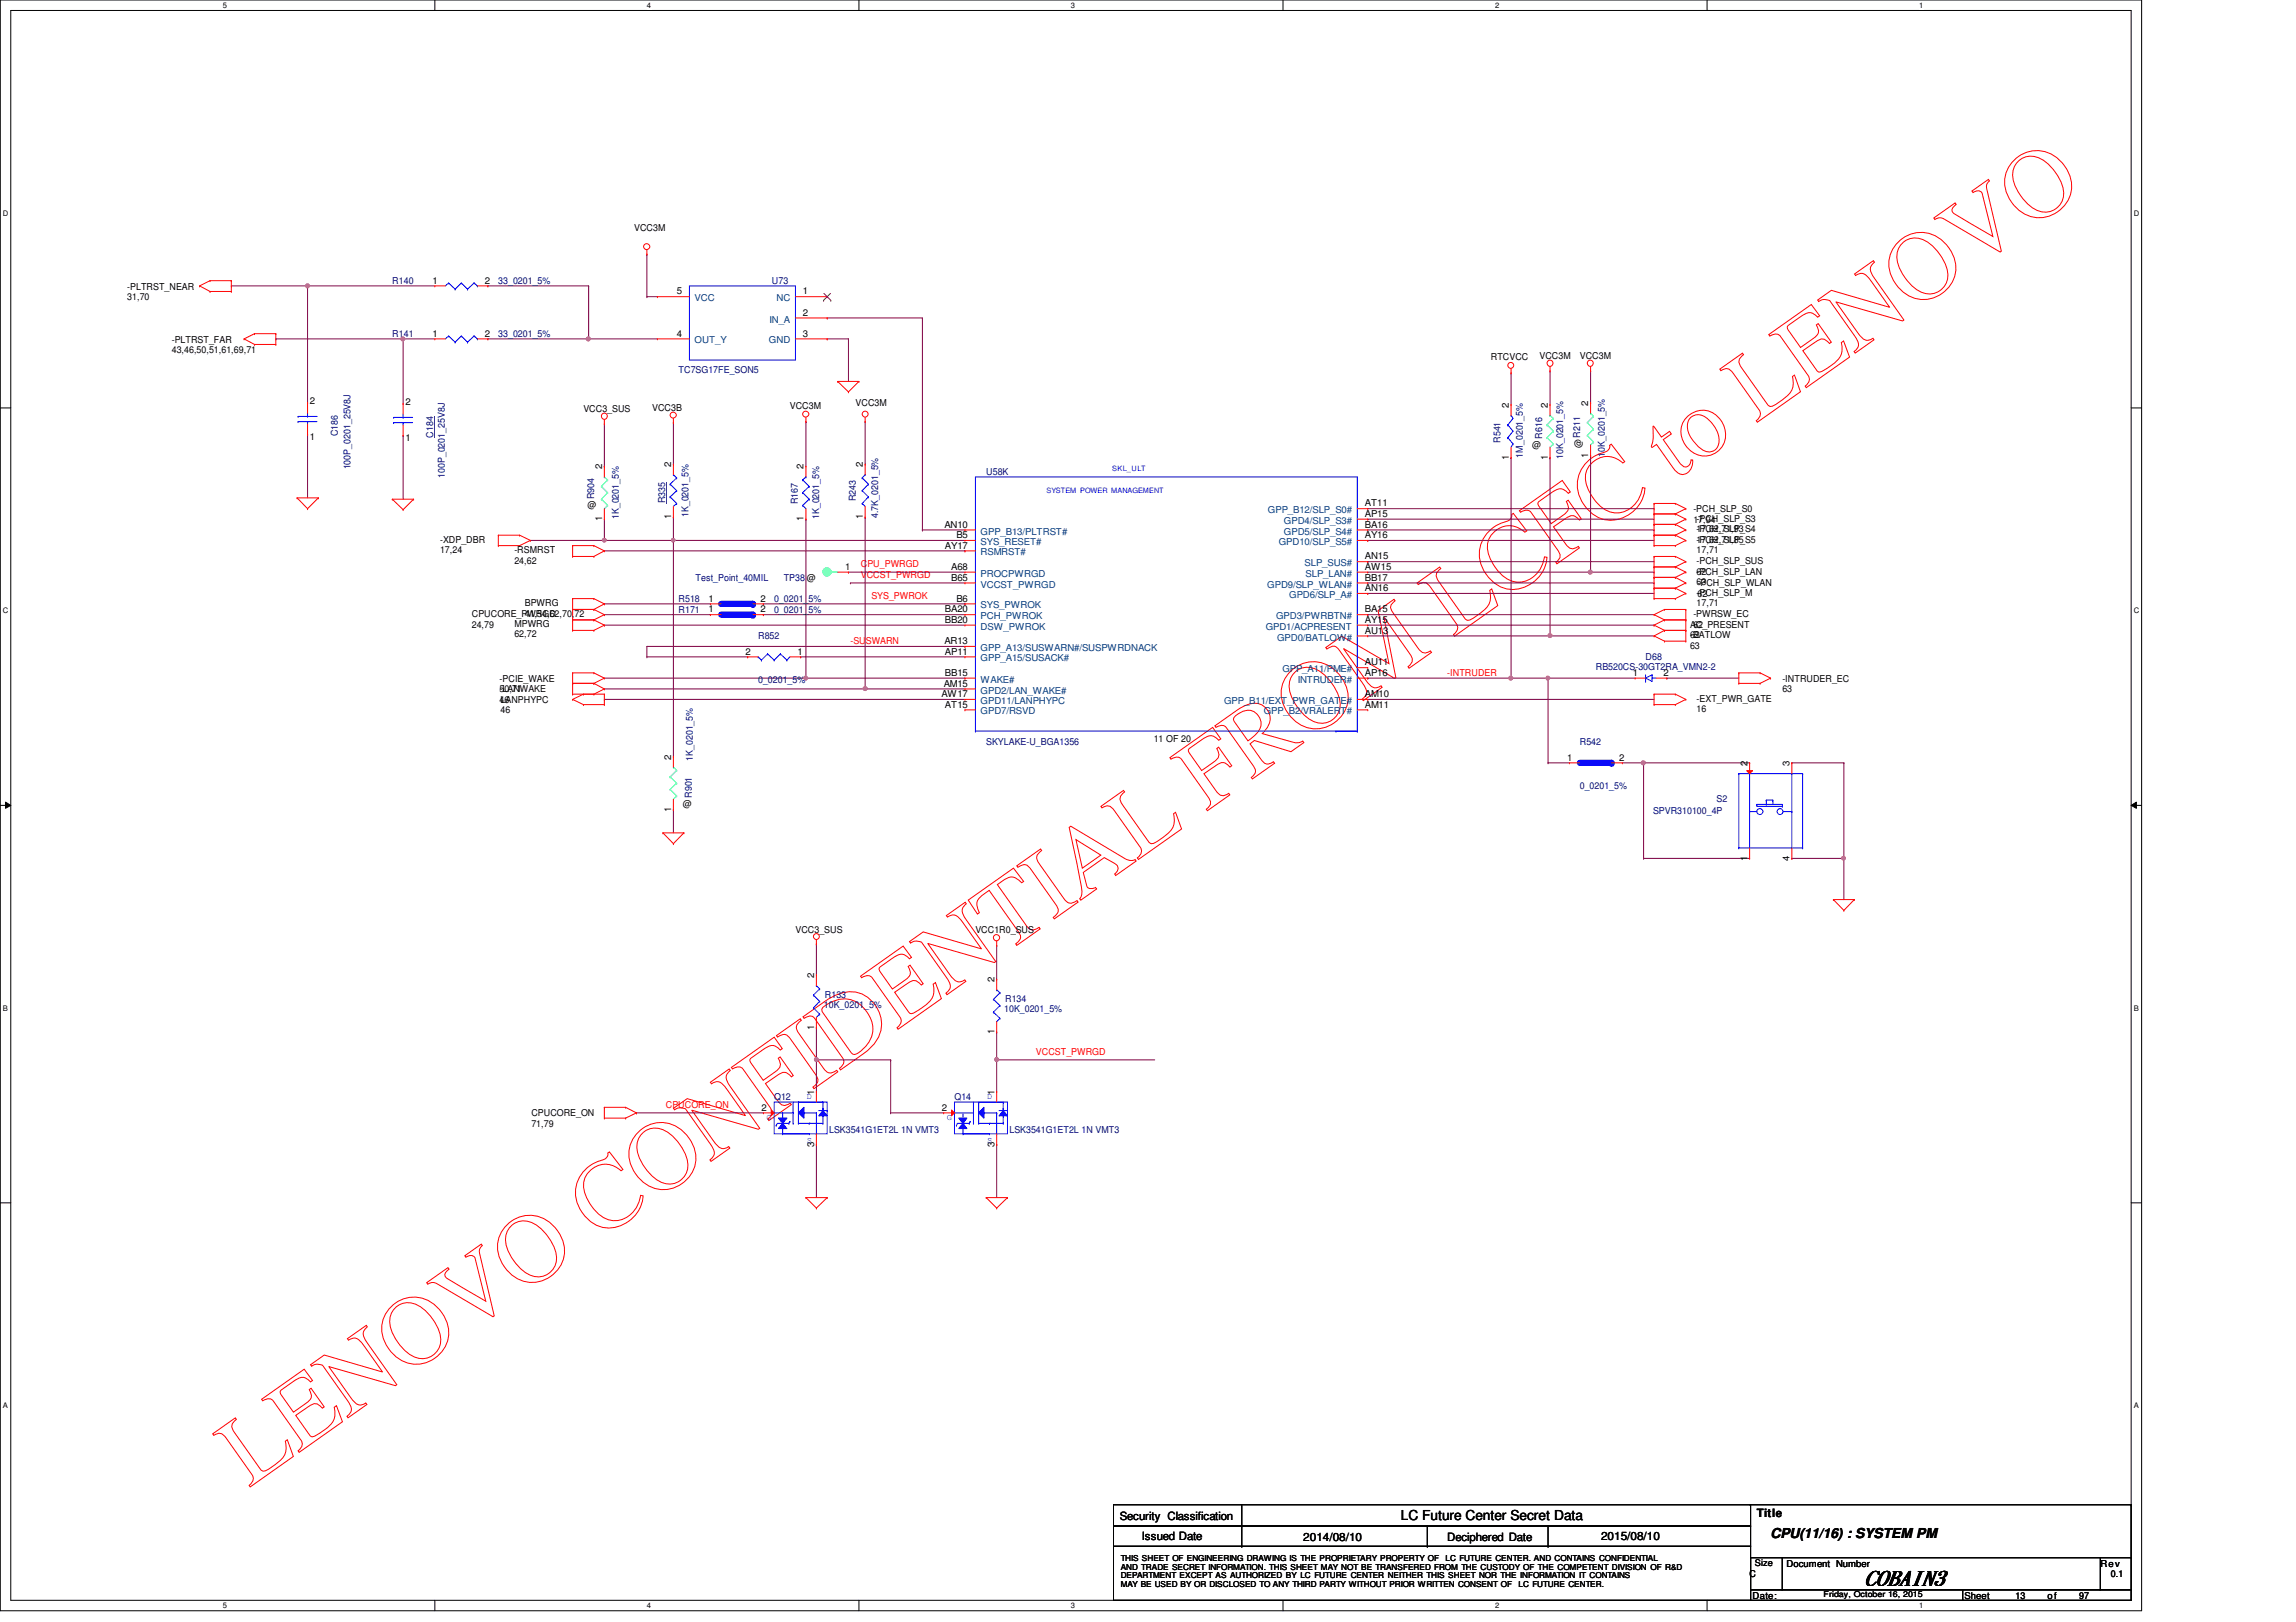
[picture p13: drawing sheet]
<svg xmlns="http://www.w3.org/2000/svg" width="297mm" height="210mm" viewBox="0 0 297 210" stroke-linecap="round" stroke-linejoin="round" font-family="sans-serif">
<defs><g id="words">
<text font-size="12.7" fill="#f00" x="32.2" y="192.5" transform="rotate(-35 32.2 192.5)">LENOVO CONFIDENTIAL FROM LCFC to LENOVO</text>
<text font-size="2.8" x="241.3" y="205.1">COBAIN3</text>
<g font-size="1.8">
<text x="181.2" y="196.8">LC Future Center Secret Data</text>
<text x="229.1" y="199.1">CPU(11/16) : SYSTEM PM</text>
</g>
<g font-size="1.5">
<text x="144.9" y="196.6">Security Classification</text>
<text x="227.3" y="196.3">Title</text>
<text x="147.7" y="199.3">Issued Date</text>
<text x="168.6" y="199.4">2014/08/10</text>
<text x="187.2" y="199.4">Deciphered Date</text>
<text x="207.1" y="199.3">2015/08/10</text>
</g>
<g font-size="1.2">
<text x="82" y="29.9">VCC3M</text>
<text x="16.5" y="37.5">-PLTRST_NEAR</text>
<text x="16.5" y="38.9">31,70</text>
<text x="56" y="36.7">1</text>
<text x="62.7" y="36.7">2</text>
<text x="87.5" y="38.1">5</text>
<text x="103.9" y="38.1">1</text>
<text x="103.9" y="40.9">2</text>
<text x="22.2" y="44.3">-PLTRST_FAR</text>
<text x="22.2" y="45.7">43,46,50,51,61,69,71</text>
<text x="56" y="43.6">1</text>
<text x="62.7" y="43.6">2</text>
<text x="87.5" y="43.6">4</text>
<text x="103.9" y="43.6">3</text>
<text x="192.9" y="46.7">RTCVCC</text>
<text x="199.2" y="46.4">VCC3M</text>
<text x="204.4" y="46.4">VCC3M</text>
<text x="40.1" y="52.2">2</text>
<text x="52.4" y="52.4">2</text>
<text x="75.5" y="53.3">VCC3_SUS</text>
<text x="84.4" y="53.1">VCC3B</text>
<text x="102.2" y="53">VCC3M</text>
<text x="110.7" y="52.6">VCC3M</text>
<text x="195.2" y="52.8" transform="rotate(-90 195.2 52.8)">2</text>
<text x="200.2" y="52.8" transform="rotate(-90 200.2 52.8)">2</text>
<text x="205.5" y="52.5" transform="rotate(-90 205.5 52.5)">2</text>
<text x="40.1" y="57">1</text>
<text x="52.4" y="57.1">1</text>
<text x="195.2" y="59.5" transform="rotate(-90 195.2 59.5)">1</text>
<text x="198.2" y="58">@</text>
<text x="200.2" y="59.5" transform="rotate(-90 200.2 59.5)">1</text>
<text x="204.6" y="58" transform="rotate(-90 204.6 58)">@R211</text>
<text x="205.5" y="59.2" transform="rotate(-90 205.5 59.2)">1</text>
<text x="76" y="65.7">@</text>
<text x="77.9" y="60.7" transform="rotate(-90 77.9 60.7)">2</text>
<text x="86.8" y="60.5" transform="rotate(-90 86.8 60.5)">2</text>
<text x="104" y="60.7" transform="rotate(-90 104 60.7)">2</text>
<text x="111.6" y="60.5" transform="rotate(-90 111.6 60.5)">2</text>
<text x="176.6" y="65.5">AT11</text>
<text x="56.9" y="70.3">-XDP_DBR</text>
<text x="56.9" y="71.6">17,24</text>
<text x="66.5" y="71.6">-RSMRST</text>
<text x="77.9" y="67.5" transform="rotate(-90 77.9 67.5)">1</text>
<text x="86.8" y="67.2" transform="rotate(-90 86.8 67.2)">1</text>
<text x="104" y="67.5" transform="rotate(-90 104 67.5)">1</text>
<text x="111.6" y="67.2" transform="rotate(-90 111.6 67.2)">1</text>
<text x="122.2" y="68.3">AN10</text>
<text x="122.3" y="71">AY17</text>
<text x="123.7" y="69.6">B5</text>
<text x="176.6" y="66.9">AP15</text>
<text x="176.6" y="68.3">BA16</text>
<text x="176.6" y="69.6">AY16</text>
<text x="219.1" y="66.3">-PCH_SLP_S0</text>
<text x="219.1" y="67.6">17,94</text>
<text x="219.5" y="68.9">-PCH_SLP_S4</text>
<text x="219.5" y="70.3">17,62,71,85</text>
<text x="219.5" y="67.5">-PCH_SLP_S3</text>
<text x="219.5" y="68.9">17,62,71,93</text>
<text x="219.5" y="70.3">-PCH_SLP_S5</text>
<text x="219.5" y="71.6">17,71</text>
<text x="66.5" y="73">24,62</text>
<text x="91.6" y="77.9">1</text>
<text x="98.4" y="77.9">2</text>
<text x="104.4" y="75.2">@</text>
<text x="109.3" y="73.7">1</text>
<text x="123.1" y="73.7">A68</text>
<text x="123.1" y="75.1">B65</text>
<text x="123.7" y="77.9">B6</text>
<text x="176.6" y="72.4">AN15</text>
<text x="176.6" y="73.7">AW15</text>
<text x="176.6" y="75.1">BB17</text>
<text x="176.6" y="76.5">AN16</text>
<text x="219.5" y="74.4">-PCH_SLP_LAN</text>
<text x="219.5" y="75.7">63</text>
<text x="219.5" y="73">-PCH_SLP_SUS</text>
<text x="219.5" y="74.4">62</text>
<text x="219.5" y="77.1">-PCH_SLP_M</text>
<text x="219.6" y="75.9">-PCH_SLP_WLAN</text>
<text x="219.6" y="77.3">62</text>
<text x="61" y="79.8">CPUCORE_PWRGD</text>
<text x="61" y="81.2">24,79</text>
<text x="66.5" y="81.1">MPWRG</text>
<text x="66.5" y="82.5">62,72</text>
<text x="67.9" y="78.5">BPWRG</text>
<text x="67.9" y="79.8">41,54,62,70,72</text>
<text x="91.6" y="79.2">1</text>
<text x="98.4" y="79.2">2</text>
<text x="122.2" y="83.4">AR13</text>
<text x="122.3" y="79.2">BA20</text>
<text x="122.3" y="80.6">BB20</text>
<text x="176.6" y="79.2">BA15</text>
<text x="176.6" y="80.6">AY15</text>
<text x="176.6" y="82">AU13</text>
<text x="218.6" y="82.6">-BATLOW</text>
<text x="218.6" y="84">63</text>
<text x="218.6" y="81.2">AC_PRESENT</text>
<text x="218.6" y="82.6">62</text>
<text x="219.1" y="79.8">-PWRSW_EC</text>
<text x="219.1" y="81.2">62</text>
<text x="219.5" y="78.5">17,71</text>
<text x="64.6" y="88.2">-PCIE_WAKE</text>
<text x="64.6" y="89.6">50,71</text>
<text x="64.6" y="89.6">-LANWAKE</text>
<text x="96.4" y="84.7">2</text>
<text x="103.2" y="84.7">1</text>
<text x="122.1" y="88.9">AM15</text>
<text x="122.3" y="84.7">AP11</text>
<text x="122.3" y="87.5">BB15</text>
<text x="176.6" y="86.1">AU11</text>
<text x="176.6" y="87.5">AP16</text>
<text x="211.2" y="87.5">1</text>
<text x="215.2" y="87.5">2</text>
<text x="230.6" y="88.2">-INTRUDER_EC</text>
<text x="230.6" y="89.6">63</text>
<text x="64.6" y="91">46</text>
<text x="64.8" y="91">LANPHYPC</text>
<text x="64.8" y="92.3">46</text>
<text x="121.8" y="90.2">AW17</text>
<text x="122.3" y="91.6">AT15</text>
<text x="176.6" y="90.2">AM10</text>
<text x="176.6" y="91.6">AM11</text>
<text x="219.5" y="90.8">-EXT_PWR_GATE</text>
<text x="219.5" y="92.2">16</text>
<text x="86.8" y="98.3" transform="rotate(-90 86.8 98.3)">2</text>
<text x="149.3" y="96.1">11 OF 20</text>
<text x="202.7" y="98.4">1</text>
<text x="209.5" y="98.4">2</text>
<text x="226.1" y="99.1" transform="rotate(-90 226.1 99.1)">2</text>
<text x="231.5" y="99.1" transform="rotate(-90 231.5 99.1)">3</text>
<text x="86.8" y="105.1" transform="rotate(-90 86.8 105.1)">1</text>
<text x="88.3" y="104.4">@</text>
<text x="226.1" y="111.4" transform="rotate(-90 226.1 111.4)">1</text>
<text x="231.5" y="111.4" transform="rotate(-90 231.5 111.4)">4</text>
<text x="102.9" y="120.7">VCC3_SUS</text>
<text x="126.2" y="120.7">VCC1R0_SUS</text>
<text x="105.3" y="126.6" transform="rotate(-90 105.3 126.6)">2</text>
<text x="128.6" y="127.1" transform="rotate(-90 128.6 127.1)">2</text>
<text x="105.3" y="133.3" transform="rotate(-90 105.3 133.3)">1</text>
<text x="128.6" y="133.9" transform="rotate(-90 128.6 133.9)">1</text>
<text x="98.5" y="143.7">2</text>
<text x="105.3" y="141.6" transform="rotate(-90 105.3 141.6)">1</text>
<text x="121.8" y="143.7">2</text>
<text x="128.6" y="141.6" transform="rotate(-90 128.6 141.6)">1</text>
<text x="68.7" y="144.4">CPUCORE_ON</text>
<text x="68.7" y="145.8">71,79</text>
<text x="105.3" y="148.4" transform="rotate(-90 105.3 148.4)">3</text>
<text x="128.6" y="148.4" transform="rotate(-90 128.6 148.4)">3</text>
<text x="227" y="202.7">Size</text>
<text x="231.1" y="202.7">Document Number</text>
<text x="271.7" y="202.7">Rev</text>
<text x="226.4" y="204.1">C</text>
<text x="226.7" y="206.9">Date:</text>
<text x="254.2" y="206.9">Sheet</text>
<text x="260.8" y="206.9">13</text>
<text x="264.9" y="206.9">of</text>
<text x="269" y="206.9">97</text>
<text x="273.1" y="204.1">0.1</text>
</g>
<g font-size="1.2" fill="#000080">
<text x="50.8" y="36.8">R140</text>
<text x="64.5" y="36.8">33_0201_5%</text>
<text x="99.9" y="36.8">U73</text>
<text x="50.8" y="43.6">R141</text>
<text x="64.5" y="43.6">33_0201_5%</text>
<text x="87.8" y="48.3">TC7SG17FE_SON5</text>
<text x="43.7" y="56.5" transform="rotate(-90 43.7 56.5)">C186</text>
<text x="56" y="56.6" transform="rotate(-90 56 56.6)">C184</text>
<text x="194.1" y="57.3" transform="rotate(-90 194.1 57.3)">R541</text>
<text x="197" y="59.2" transform="rotate(-90 197 59.2)">1M_0201_5%</text>
<text x="199.5" y="56.8" transform="rotate(-90 199.5 56.8)">R616</text>
<text x="202.2" y="59.4" transform="rotate(-90 202.2 59.4)">10K_0201_5%</text>
<text x="207.6" y="59.1" transform="rotate(-90 207.6 59.1)">10K_0201_5%</text>
<text x="45.3" y="60.7" transform="rotate(-90 45.3 60.7)">100P_0201_25V8J</text>
<text x="57.5" y="61.8" transform="rotate(-90 57.5 61.8)">100P_0201_25V8J</text>
<text x="76.9" y="64.6" transform="rotate(-90 76.9 64.6)">R904</text>
<text x="86.1" y="65.2" transform="rotate(-90 86.1 65.2)">R335</text>
<text x="103.2" y="65.3" transform="rotate(-90 103.2 65.3)">R167</text>
<text x="110.7" y="64.9" transform="rotate(-90 110.7 64.9)">R243</text>
<text x="127.6" y="61.5">U58K</text>
<text x="80" y="67.2" transform="rotate(-90 80 67.2)">1K_0201_5%</text>
<text x="89.1" y="66.9" transform="rotate(-90 89.1 66.9)">1K_0201_5%</text>
<text x="106" y="67.2" transform="rotate(-90 106 67.2)">1K_0201_5%</text>
<text x="113.6" y="67.1" transform="rotate(-90 113.6 67.1)">4.7K_0201_5%</text>
<text x="87.8" y="77.9">R518</text>
<text x="90" y="75.2">Test_Point_40MIL</text>
<text x="100.2" y="77.9">0_0201_5%</text>
<text x="101.4" y="75.2">TP38</text>
<text x="87.8" y="79.3">R171</text>
<text x="98.1" y="82.7">R852</text>
<text x="100.2" y="79.3">0_0201_5%</text>
<text x="98.1" y="88.3">0_0201_5%</text>
<text x="206.5" y="86.7">RB520CS-30GT2RA_VMN2-2</text>
<text x="212.9" y="85.5">D68</text>
<text x="89.6" y="98.5" transform="rotate(-90 89.6 98.5)">1K_0201_5%</text>
<text x="127.6" y="96.4">SKYLAKE-U_BGA1356</text>
<text x="204.4" y="96.4">R542</text>
<text x="89.5" y="103.3" transform="rotate(-90 89.5 103.3)">R901</text>
<text x="204.4" y="102.1">0_0201_5%</text>
<text x="213.9" y="105.4">SPVR310100_4P</text>
<text x="222.1" y="103.8">S2</text>
<text x="106.6" y="130.5">10K_0201_5%</text>
<text x="106.7" y="129.1">R133</text>
<text x="129.9" y="131">10K_0201_5%</text>
<text x="130" y="129.6">R134</text>
<text x="100.2" y="142.4">Q12</text>
<text x="123.5" y="142.4">Q14</text>
<text x="107.3" y="146.6">LSK3541G1ET2L 1N VMT3</text>
<text x="130.6" y="146.6">LSK3541G1ET2L 1N VMT3</text>
</g>
<g font-size="1.2" fill="#004080">
<text x="89.9" y="39">VCC</text>
<text x="99.6" y="41.7">IN_A</text>
<text x="100.5" y="39">NC</text>
<text x="89.9" y="44.5">OUT_Y</text>
<text x="99.5" y="44.5">GND</text>
<text x="126.9" y="69.2">GPP_B13/PLTRST#</text>
<text x="126.9" y="70.5">SYS_RESET#</text>
<text x="126.9" y="71.9">RSMRST#</text>
<text x="164" y="66.4">GPP_B12/SLP_S0#</text>
<text x="165.4" y="70.5">GPD10/SLP_S5#</text>
<text x="166.1" y="67.8">GPD4/SLP_S3#</text>
<text x="166.1" y="69.2">GPD5/SLP_S4#</text>
<text x="126.9" y="74.6">PROCPWRGD</text>
<text x="126.9" y="76">VCCST_PWRGD</text>
<text x="164" y="76">GPD9/SLP_WLAN#</text>
<text x="166.8" y="77.4">GPD6/SLP_A#</text>
<text x="168.8" y="73.3">SLP_SUS#</text>
<text x="168.9" y="74.6">SLP_LAN#</text>
<text x="126.9" y="78.7">SYS_PWROK</text>
<text x="126.9" y="80.1">PCH_PWROK</text>
<text x="126.9" y="81.5">DSW_PWROK</text>
<text x="163.7" y="81.5">GPD1/ACPRESENT</text>
<text x="165.1" y="80.1">GPD3/PWRBTN#</text>
<text x="165.2" y="82.9">GPD0/BATLOW#</text>
<text x="126.9" y="84.2">GPP_A13/SUSWARN#/SUSPWRDNACK</text>
<text x="126.9" y="85.6">GPP_A15/SUSACK#</text>
<text x="126.9" y="88.3">WAKE#</text>
<text x="126.9" y="89.7">GPD2/LAN_WAKE#</text>
<text x="165.9" y="87">GPP_A11/PME#</text>
<text x="167.9" y="88.3">INTRUDER#</text>
<text x="126.9" y="91.1">GPD11/LANPHYPC</text>
<text x="126.9" y="92.5">GPD7/RSVD</text>
<text x="158.4" y="91.1">GPP_B11/EXT_PWR_GATE#</text>
<text x="163.5" y="92.5">GPP_B2/VRALERT#</text>
</g>
<g font-size="1.2" fill="#f00">
<text x="111.4" y="74.8">VCCST_PWRGD</text>
<text x="111.4" y="73.4">CPU_PWRGD</text>
<text x="112.7" y="77.5">SYS_PWROK</text>
<text x="110" y="83.4">-SUSWARN</text>
<text x="187.2" y="87.5">-INTRUDER</text>
<text x="134" y="136.5">VCCST_PWRGD</text>
<text x="86.1" y="143.3">CPUCORE_ON</text>
</g>
<g font-size="1.1" fill="#00f">
<text x="104.4" y="142.2">D</text>
<text x="127.7" y="142.2">D</text>
<text x="99.2" y="145">G</text>
<text x="104.4" y="147.9">S</text>
<text x="122.5" y="145">G</text>
<text x="127.7" y="147.9">S</text>
</g>
<g font-size="1.1">
<text x="145" y="202">THIS SHEET OF ENGINEERING DRAWING IS THE PROPRIETARY PROPERTY OF</text>
<text x="145" y="203.1">AND TRADE SECRET INFORMATION. THIS SHEET MAY NOT BE TRANSFERED FROM THE CUSTODY OF THE COMPETENT DIVISION OF R&amp;D</text>
<text x="187" y="202">LC FUTURE CENTER. AND CONTAINS CONFIDENTIAL</text>
<text x="145" y="204.2">DEPARTMENT EXCEPT AS AUTHORIZED BY LC FUTURE CENTER NEITHER THIS SHEET NOR THE INFORMATION IT CONTAINS</text>
<text x="145" y="205.3">MAY BE USED BY OR DISCLOSED TO ANY THIRD PARTY WITHOUT PRIOR WRITTEN CONSENT OF</text>
<text x="196.5" y="205.3">LC FUTURE CENTER.</text>
<text x="235.9" y="206.7">Friday, October 16, 2015</text>
</g>
<g font-size="1">
<text x="28.8" y="1">5</text>
<text x="83.7" y="1">4</text>
<text x="138.6" y="1">3</text>
<text x="193.4" y="1">2</text>
<text x="248.3" y="1">1</text>
<text x=".4" y="27.9">D</text>
<text x="276.1" y="27.9">D</text>
<text x=".4" y="79.4">C</text>
<text x="276.1" y="79.4">C</text>
<text x=".4" y="130.8">B</text>
<text x="276.1" y="130.8">B</text>
<text x=".4" y="182.2">A</text>
<text x="276.1" y="182.2">A</text>
<text x="28.8" y="208.1">5</text>
<text x="83.7" y="208.1">4</text>
<text x="138.6" y="208.1">3</text>
<text x="193.4" y="208.1">2</text>
<text x="248.3" y="208.1">1</text>
</g>
<g font-size=".9" fill="#00f">
<text x="135.4" y="63.8">SYSTEM POWER MANAGEMENT</text>
<text x="143.9" y="60.9">SKL_ULT</text>
</g>
</g></defs>
<path d="M0 0h277.1v208.4h-277.1zM1.4 1.4h274.3v205.7h-274.3z" fill="none" stroke="#000" stroke-width=".13"/>
<g fill="#fff">
<path d="M28.8 .1h.6v1.1h-.6z"/>
<path d="M28.8 207.2h.6v1.1h-.6z"/>
</g>
<path d="M56.3 0v1.4M56.3 207.1v1.3" fill="none" stroke="#000" stroke-width=".13"/>
<g fill="#fff">
<path d="M83.7 .1h.5v1.1h-.5z"/>
<path d="M83.7 207.2h.5v1.1h-.5z"/>
</g>
<path d="M111.1 0v1.4M111.1 207.1v1.3" fill="none" stroke="#000" stroke-width=".13"/>
<g fill="#fff">
<path d="M138.6 .1h.5v1.1h-.5z"/>
<path d="M138.6 207.2h.5v1.1h-.5z"/>
</g>
<path d="M166 0v1.4M166 207.1v1.3" fill="none" stroke="#000" stroke-width=".13"/>
<g fill="#fff">
<path d="M193.4 .1h.6v1.1h-.6z"/>
<path d="M193.4 207.2h.6v1.1h-.6z"/>
</g>
<path d="M220.8 0v1.4M220.8 207.1v1.3" fill="none" stroke="#000" stroke-width=".13"/>
<g fill="#fff">
<path d="M248.3 .1h.5v1.1h-.5z"/>
<path d="M248.3 207.2h.5v1.1h-.5z"/>
<path d="M.4 27.1h.7v1.1h-.7z"/>
<path d="M276.1 27.1h.7v1.1h-.7z"/>
<path d="M.4 78.5h.7v1.1h-.7z"/>
<path d="M276.1 78.5h.7v1.1h-.7z"/>
</g>
<path d="M0 52.8h1.4M275.7 52.8h1.4" fill="none" stroke="#000" stroke-width=".13"/>
<g fill="#fff">
<path d="M.4 129.9h.6v1.1h-.6z"/>
<path d="M276.1 129.9h.6v1.1h-.6z"/>
</g>
<path d="M0 104.2h1.4M.7 103.8l.7 .4-.7 .4zM275.7 104.2l.7-.4v.8zM275.7 104.2h1.4" fill="none" stroke="#000" stroke-width=".13"/>
<path d="M.7 103.8l.7 .4-.7 .4zM275.7 104.2l.7-.4v.8z" fill="#000"/>
<g fill="#fff">
<path d="M.4 181.4h.6v1.1h-.6z"/>
<path d="M276.1 181.4h.6v1.1h-.6z"/>
</g>
<path d="M0 155.7h1.4M275.7 155.7h1.4" fill="none" stroke="#000" stroke-width=".13"/>
<path d="M110 75.4h.1M110 75.4h14.8M105.6 122.2h.1M105.6 133h.1M105.6 122.2v4M105.6 133v4.2" fill="none" stroke="#800040" stroke-width=".13"/>
<circle cx="105.6" cy="137.1" r=".26" fill="#f0f"/>
<circle cx="105.6" cy="137.1" r=".26" fill="none" stroke="#f0f" stroke-width=".13"/>
<path d="M68.6 69.9h9.6M78.2 69.9h.1M128.9 137.2h.1M128.9 133.6h.1M128.9 122.3h.1M128.9 122.3v4.4M128.9 133.6v7.7M105.6 148.1h.1M105.6 148.1v6.9M128.9 148.1h.1M128.9 148.1v6.9" fill="none" stroke="#800040" stroke-width=".13"/>
<circle cx="78.2" cy="69.9" r=".25" fill="#f0f"/>
<circle cx="78.2" cy="69.9" r=".25" fill="none" stroke="#f0f" stroke-width=".13"/>
<path d="M78.2 71.3h46.6M109.8 74h.1M109.8 74h15M119.3 68.6h.1M119.3 68.6h5.5M124.8 71.3h.1M78.2 87.8h26.1M78.2 89.2h33.7M83.7 83.7h41.1M104.3 87.8h.1M111.9 89.2h.1M124.8 83.7h.1" fill="none" stroke="#800040" stroke-width=".13"/>
<circle cx="111.9" cy="89.1" r=".26" fill="#f0f"/>
<circle cx="111.9" cy="89.1" r=".26" fill="none" stroke="#f0f" stroke-width=".13"/>
<g fill="none" stroke="#800040" stroke-width=".13">
<path d="M205.8 59h.1M205.8 48h.1M205.8 48v4.1M205.8 59v15M176.9 79.5h.1M176.9 76.8h.1M176.9 79.5h37.1M176.9 76.8h37.1M176.9 75.4h37.1M176.9 74h37.1M205.8 74h.1M214 75.4h.1"/>
<path d="M214 74h.1M176.9 82.3h23.6M176.9 80.9h37.1M200.5 82.3h.1M214 80.9h.1"/>
</g>
<circle cx="205.7" cy="74" r=".26" fill="#f0f"/>
<circle cx="205.7" cy="74" r=".26" fill="none" stroke="#f0f" stroke-width=".13"/>
<g fill="none" stroke="#800040" stroke-width=".13">
<path d="M29.9 37h.1M29.9 37h9.9M39.8 37h.1M39.8 37v15.1M39.8 56.2h.1M39.8 56.2v8.2M52.2 56.3h.1M52.2 56.3v8.3M176.9 69.9h.1M176.9 67.2h.1M176.9 72.7h.1M176.9 69.9h37.1"/>
<path d="M176.9 68.6h37.1M176.9 67.2h37.1M176.9 72.7h37.1M176.9 65.8h37.1M214 68.6h.1M214 65.8h.1M78.2 90.5h.1M78.2 90.5h46.6M176.9 90.5h.1M176.9 90.5h37.1M105.6 137.2h.1M105.6 137.2v4.1"/>
<path d="M115.2 137.2h.1M115.2 137.2v6.8M115.2 144h.1M115.2 144h6.9"/>
</g>
<circle cx="39.8" cy="37" r=".26" fill="#f0f"/>
<circle cx="39.8" cy="37" r=".26" fill="none" stroke="#f0f" stroke-width=".13"/>
<path d="M63.1 37h.1M63.1 37h13.1M76.2 37h.1M76.2 37v6.9M63.1 43.9h.1M63.1 43.9h21.9M76.2 43.9h.1" fill="none" stroke="#800040" stroke-width=".13"/>
<circle cx="76.1" cy="43.9" r=".26" fill="#f0f"/>
<circle cx="76.1" cy="43.9" r=".26" fill="none" stroke="#f0f" stroke-width=".13"/>
<path d="M39.8 37h.1M39.8 37h16.5M35.7 43.9h.1M35.7 43.9h20.6M52.2 43.9h.1M52.2 43.9v8.3" fill="none" stroke="#800040" stroke-width=".13"/>
<circle cx="52.1" cy="43.9" r=".26" fill="#f0f"/>
<circle cx="52.1" cy="43.9" r=".26" fill="none" stroke="#f0f" stroke-width=".13"/>
<g fill="none" stroke="#800040" stroke-width=".13">
<path d="M83.7 32.9h.1M83.7 38.4h.1M83.7 32.9v5.5M83.7 38.4h1.3M87.1 54.7h.1M87.1 54.7v5.4M107 41.1h.1M107 43.9h.1M107 41.1h12.3v27.5M107 43.9h2.8M109.8 43.9h.1M109.8 43.9v5.5"/>
<path d="M87.1 66.9h.1M87.1 69.9h.1M87.1 66.9v3M87.1 69.9h37.7M119.3 68.6h.1"/>
</g>
<path d="M86.9 69.7h.4v.2v.2h-.2h-.2z" fill-rule="evenodd" fill="#f0f"/>
<path d="M86.9 69.7h.4v.2v.2h-.2h-.2z" fill="none" stroke="#f0f" stroke-width=".13"/>
<path d="M98.8 78.1h26M104.3 67.2h.1M104.3 67.2v20.6M124.8 78.1h.1M78.2 80.9h.1M78.2 80.9h46.6M83.7 85h13M96.7 85h.1" fill="none" stroke="#800040" stroke-width=".13"/>
<path d="M104.1 87.6l.1-.1 .2 .1v.3l-.2 .1-.1-.1z" fill-rule="evenodd" fill="#f0f"/>
<path d="M104.1 87.6l.1-.1 .2 .1v.3l-.2 .1-.1-.1z" fill="none" stroke="#f0f" stroke-width=".13"/>
<path d="M104.3 54.6h.1M104.3 54.6v5.7M111.9 54.6h.1M111.9 54.6v5.5M111.9 66.9h.1M111.9 66.9v22.3M104.3 87.8h20.5M111.9 89.2h.1M111.9 89.2h12.9M124.8 87.8h.1M238.5 98.7h.1M238.5 98.7v12.4" fill="none" stroke="#800040" stroke-width=".13"/>
<circle cx="238.5" cy="111" r=".25" fill="#f0f"/>
<circle cx="238.5" cy="111" r=".25" fill="none" stroke="#f0f" stroke-width=".13"/>
<g fill="none" stroke="#800040" stroke-width=".13">
<path d="M195.5 59.2h.1M195.5 59.2v28.6M176.9 87.8h.1M176.9 87.8h23.4M200.3 87.8h.1M215.6 87.8h.1M215.6 87.8h9.4M231.8 98.7h.1M231.8 98.7h6.7M231.8 111.1h.1M231.8 111.1h6.7M238.5 111.1h.1"/>
<path d="M238.5 111.1v5.3"/>
</g>
<circle cx="195.4" cy="87.8" r=".26" fill="#f0f"/>
<circle cx="195.4" cy="87.8" r=".26" fill="none" stroke="#f0f" stroke-width=".13"/>
<g fill="none" stroke="#800040" stroke-width=".13">
<path d="M195.5 48.3h.1M195.5 48.3v4.1M200.5 59.2h.1M200.5 48h.1M200.5 48v4.4M200.5 59.2v23.1M87.1 69.9h.1M87.1 69.9v28M83.7 85h.1M83.7 83.7v1.3M103.6 85h.1M103.6 85h21.2"/>
<path d="M200.5 82.3h.1M200.5 82.3h13.5M87.1 104.8h.1M87.1 104.8v3M82.3 144h.1M82.3 144h16.5"/>
</g>
<circle cx="200.5" cy="82.3" r=".26" fill="#f0f"/>
<circle cx="200.5" cy="82.3" r=".26" fill="none" stroke="#f0f" stroke-width=".13"/>
<path d="M128.9 137.2h.1M128.9 137.2h20.5" fill="none" stroke="#800040" stroke-width=".13"/>
<circle cx="128.9" cy="137.1" r=".26" fill="#f0f"/>
<circle cx="128.9" cy="137.1" r=".26" fill="none" stroke="#f0f" stroke-width=".13"/>
<path d="M200.3 87.8h.1M200.3 87.8v10.9M200.3 87.8h11.2M105.6 137.2h.1M105.6 137.2h9.6" fill="none" stroke="#800040" stroke-width=".13"/>
<path d="M200.1 87.6l.1-.1 .2 .1v.3l-.2 .1-.1-.1z" fill-rule="evenodd" fill="#f0f"/>
<path d="M200.1 87.6l.1-.1 .2 .1v.3l-.2 .1-.1-.1z" fill="none" stroke="#f0f" stroke-width=".13"/>
<path d="M209.9 98.7h2.7M212.6 98.7h.1M212.6 98.7v12.4M212.6 111.1h.1M212.6 111.1h13.8" fill="none" stroke="#800040" stroke-width=".13"/>
<circle cx="212.6" cy="98.7" r=".26" fill="#f0f"/>
<circle cx="212.6" cy="98.7" r=".26" fill="none" stroke="#f0f" stroke-width=".13"/>
<g fill="none" stroke="#800040" stroke-width=".13">
<path d="M78.2 54.9v5.4M78.2 78.1h.1M78.2 79.5h.1M78.2 69.9h.1M78.2 60.3h.1M78.2 78.1h13.7M78.2 79.5h13.7M78.2 67.2v2.7M78.2 69.9h8.9M87.1 69.9h.1M98.8 79.5h.1M98.8 79.5h26"/>
<path d="M200.3 98.7h.1M200.3 98.7h2.7M212.6 98.7h13.8M226.4 98.7h.1"/>
</g>
<g fill="none" stroke="#f00" stroke-width=".13">
<path d="M25.8 37h.1M25.8 37l1.4 .7M27.2 36.3h.1M27.2 37.7h.1M27.2 36.3l-1.4 .7M27.2 36.3h2.7M27.2 37.7h2.7M29.9 36.3h.1M29.9 37.7h.1M29.9 36.3v1.4M83.7 32.9h.1M83.7 32.3v.6"/>
<path d="M31.6 43.9h.1M31.6 43.9l1.3 .7M32.9 43.2h.1M32.9 44.6h.1M32.9 43.2l-1.3 .7M32.9 43.2h2.8M32.9 44.6h2.8M35.7 43.2h.1M35.7 44.6h.1M35.7 43.2v1.4M78.2 54.9h.1M78.2 54.3v.6"/>
<path d="M87.1 54.7h.1M87.1 54.1v.6M104.3 54.6h.1M104.3 54v.6M108.4 49.4h.1M108.4 49.4h2.7M108.4 49.4l1.4 1.3M109.8 50.7h.1M111.1 49.4h.1M111.1 49.4l-1.3 1.3M111.9 54.6h.1M111.9 54v.6"/>
<path d="M195.5 48.3h.1M195.5 47.7v.6M200.5 48h.1M200.5 47.5v.5M205.8 48h.1M205.8 47.5v.5M38.4 64.4h.1M38.4 64.4h2.8M38.4 64.4l1.4 1.4M39.8 65.8h.1M41.2 64.4h.1M41.2 64.4l-1.4 1.4"/>
<path d="M50.8 64.6h.1M50.8 64.6h2.7M50.8 64.6l1.4 1.4M52.2 66h.1M53.5 64.6h.1M53.5 64.6l-1.3 1.4M64.5 70.6h.1M64.5 69.3h.1M64.5 70.6h2.7M64.5 69.3v1.3M64.5 69.3h2.7M67.2 70.6h.1"/>
<path d="M67.2 69.3h.1M67.2 69.3l1.4 .6M68.6 69.9h.1M68.6 69.9l-1.4 .7M74.1 72h.1M74.1 70.6h.1M74.1 78.9h.1M74.1 77.5h.1M74.1 70.6h2.7M74.1 72h2.7M74.1 70.6v1.4M74.1 77.5v4.1"/>
<path d="M74.1 78.9h2.7M74.1 77.5h2.7M76.8 72h.1M76.8 70.6h.1M76.8 78.9h.1M76.8 77.5h.1M76.8 70.6l1.4 .7M76.8 78.9l1.4 .6M76.8 77.5l1.4 .6M78.2 71.3h.1M78.2 79.5h.1M78.2 78.1h.1"/>
<path d="M78.2 71.3l-1.4 .7M78.2 79.5l-1.4 .7M78.2 78.1l-1.4 .8M124.8 68.6h.1M124.8 69.9h.1M124.8 71.3h.1M124.8 74h.1M124.8 75.4h.1M124.8 78.1h.1M124.8 79.5h.1M124.8 68.6h1.4M124.8 69.9h1.4"/>
<path d="M124.8 71.3h1.4M124.8 74h1.4M124.8 75.4h1.4M124.8 78.1h1.4M124.8 79.5h1.4M175.6 68.6h1.3M175.6 69.9h1.3M175.6 74h1.3M175.6 75.4h1.3M175.6 79.5h1.3M175.6 65.8h1.3M175.6 67.2h1.3"/>
<path d="M175.6 72.7h1.3M175.6 76.8h1.3M176.9 65.8h.1M176.9 67.2h.1M176.9 68.6h.1M176.9 69.9h.1M176.9 72.7h.1M176.9 74h.1M176.9 75.4h.1M176.9 76.8h.1M176.9 79.5h.1M214 79.5h.1"/>
<path d="M214 65.2h.1M214 66.5h.1M214 74.7h.1M214 76.1h.1M214 69.3h.1M214 67.9h.1M214 73.4h.1M214 72h.1M214 77.5h.1M214 70.6h.1M214 70.6h2.7M214 69.3h2.7"/>
<path d="M214 72h2.7M214 79.5l1.3 .7M214 65.2h2.7M214 65.2v5.4M214 72v5.5M214 66.5h2.7M214 74.7h2.7M214 76.1h2.7M214 67.9h2.7M214 73.4h2.7M214 77.5h2.7M215.3 78.9h.1"/>
<path d="M215.3 78.9h2.8M215.3 78.9l-1.3 .6M216.7 65.2h.1M216.7 66.5h.1M216.7 74.7h.1M216.7 76.1h.1M216.7 69.3h.1M216.7 67.9h.1M216.7 73.4h.1M216.7 72h.1M216.7 77.5h.1M216.7 70.6h.1"/>
<path d="M216.7 65.2l1.4 .6M216.7 74.7l1.4 .7M216.7 67.9l1.4 .7M216.7 66.5l1.4 .7M216.7 73.4l1.4 .6M216.7 72l1.4 .7M216.7 76.1l1.4 .7M216.7 69.3l1.4 .6M218.1 78.9h.1M218.1 65.8h.1M218.1 75.4h.1M218.1 68.6h.1"/>
<path d="M218.1 67.2h.1M218.1 74h.1M218.1 72.7h.1M218.1 76.8h.1M218.1 69.9h.1M218.1 78.9v4.1M218.1 65.8l-1.4 .7M218.1 75.4l-1.4 .7M218.1 68.6l-1.4 .7M218.1 67.2l-1.4 .7M218.1 74l-1.4 .7M218.1 72.7l-1.4 .7"/>
<path d="M218.1 76.8l-1.4 .7M218.1 69.9l-1.4 .7M74.1 87.1h.1M74.1 88.4h.1M74.1 89.8h.1M74.1 90.5h.1M74.1 80.2h.1M74.1 81.6h.1M74.1 87.1v2.7M74.1 80.2h2.7M74.1 81.6h2.7M74.1 87.1h2.7"/>
<path d="M74.1 88.4h2.7M74.1 89.8h4.1M74.1 90.5l1.4 .7M75.5 89.8h.1M75.5 91.2h.1M75.5 89.8l-1.4 .7M75.5 91.2h2.7M76.8 87.1h.1M76.8 88.4h.1M76.8 89.8h.1M76.8 80.2h.1M76.8 81.6h.1"/>
<path d="M76.8 87.1l1.4 .7M76.8 88.4l1.4 .8M76.8 80.2l1.4 .7M78.2 87.8h.1M78.2 89.2h.1M78.2 89.8h.1M78.2 91.2h.1M78.2 80.9h.1M78.2 87.8l-1.4 .6M78.2 89.2l-1.4 .6M78.2 89.8v1.4M78.2 80.9l-1.4 .7"/>
<path d="M87.1 97.9h.1M87.1 97.9v1.4M124.8 80.9h.1M124.8 83.7h.1M124.8 85h.1M124.8 87.8h.1M124.8 89.2h.1M124.8 90.5h.1M124.8 91.9h.1M124.8 80.9h1.4M124.8 83.7h1.4M124.8 85h1.4"/>
<path d="M124.8 87.8h1.4M124.8 89.2h1.4M124.8 90.5h1.4M124.8 91.9h1.4M175.6 80.9h1.3M175.6 87.8h1.3M175.6 90.5h1.3M175.6 91.9h1.3M175.6 82.3h1.3M175.6 86.4h1.3M176.9 80.9h.1M176.9 82.3h.1"/>
<path d="M176.9 86.4h.1M176.9 87.8h.1M176.9 90.5h.1M176.9 91.9h.1M214 82.3h.1M214 80.9h.1M214 91.2h.1M214 89.8h.1M214 82.3l1.3 .7M214 80.9l1.3 .7M214 89.8v1.4M214 89.8h2.7"/>
<path d="M214 91.2h2.7M215.3 80.2h.1M215.3 83h.1M215.3 81.6h.1M215.3 80.2h2.8M215.3 83h2.8M215.3 81.6h2.8M215.3 81.6l-1.3 .7M215.3 80.2l-1.3 .7M216.7 91.2h.1M216.7 89.8h.1M216.7 89.8l1.4 .7"/>
<path d="M218.1 80.2h.1M218.1 83h.1M218.1 81.6h.1M218.1 90.5h.1M218.1 90.5l-1.4 .7M225 87.1h.1M225 88.4h.1M225 87.1h2.7M225 88.4h2.7M225 87.1v1.3M227.7 87.1h.1M227.7 88.4h.1"/>
<path d="M227.7 87.1l1.4 .7M229.1 87.8h.1M229.1 87.8l-1.4 .6M85.8 107.8h.1M85.8 107.8h2.7M85.8 107.8l1.3 1.4M87.1 109.2h.1M87.1 104.8h.1M87.1 103.4v1.4M88.5 107.8h.1M88.5 107.8l-1.4 1.4M237.2 116.4h.1"/>
<path d="M237.2 116.4h2.7M237.2 116.4l1.3 1.4M238.5 117.8h.1M239.9 116.4h.1M239.9 116.4l-1.4 1.4M105.6 122.2h.1M105.6 133h.1M105.6 126.2h.1M105.6 121.6v.6M105.6 126.2v1.4M105.6 131.7v1.3M128.9 122.3h.1"/>
<path d="M128.9 133.6h.1M128.9 126.7h.1M128.9 121.8v.5M128.9 126.7v1.4M128.9 132.2v1.4M78.2 143.3h.1M78.2 144.7h.1M78.2 143.3v1.4M78.2 143.3h2.7M78.2 144.7h2.7M80.9 143.3h.1M80.9 144.7h.1"/>
<path d="M80.9 143.3l1.4 .7M82.3 144h.1M82.3 144l-1.4 .7M104.3 155h.1M104.3 155h2.7M104.3 155l1.3 1.3M105.6 156.3h.1M107 155h.1M107 155l-1.4 1.3M127.6 155h.1M127.6 155h2.7M127.6 155l1.3 1.3"/>
<path d="M128.9 156.3h.1M130.3 155h.1M130.3 155l-1.4 1.3"/>
<circle cx="83.7" cy="31.9" r=".39"/>
<circle cx="78.2" cy="53.9" r=".39"/>
<circle cx="87.1" cy="53.7" r=".39"/>
<circle cx="104.3" cy="53.6" r=".39"/>
<circle cx="111.9" cy="53.6" r=".38"/>
<circle cx="195.5" cy="47.3" r=".38"/>
<circle cx="200.5" cy="47" r=".39"/>
<circle cx="205.7" cy="47" r=".39"/>
<circle cx="105.6" cy="121.2" r=".38"/>
<circle cx="128.9" cy="121.3" r=".4"/>
</g>
<g fill="none" stroke="#000" stroke-width=".13">
<path d="M144.1 194.7h82.4v2.8h-82.4zM144.1 197.5h82.4v2.6h-82.4zM160.7 197.5h.1M160.7 194.7v5.4M184.7 197.5v2.6M200.3 197.5v2.6M226.4 194.7h49.3M275.7 194.7h.1M275.7 194.7v6.9M144.1 200.1h82.4v7h-82.4zM160.7 200.1h.1M184.7 200.1h.1"/>
<path d="M200.3 200.1h.1M226.5 201.6h4.1v4.1h-4.1zM226.5 205.7h27.4v1.4h-27.4zM230.6 201.6h41.1v4.1h-41.1zM253.9 205.7h21.8v1.4h-21.8zM271.7 201.6h4v4.1h-4z"/>
</g>
<g fill="none" stroke="#00f" stroke-width=".13">
<path d="M175.6 61.7h.1M175.6 61.7h-49.4v32.9M175.6 61.7v32.9M126.2 94.6h.1M126.2 94.6h49.4M172.8 94.6h.1M175.6 94.6h.1M225 109.7h.1M225 100.1h.1M225 100.1h8.2M225 109.7h8.2M225 100.1v9.6"/>
<path d="M226.4 100.1h.1M226.4 105h.1M226.4 100.1v9.6M226.4 105h.9M227.3 104.1h.1M227.3 104.1h3.3M227.3 104.1v.3h3.3M228.5 103.5h.1M228.5 104.1h.1M228.5 103.5h.9M228.5 103.5v.6M229.4 103.5h.1"/>
<path d="M229.4 103.5v.6M230.6 104.4h.1M230.6 104.1h.1M230.6 104.1v.3M230.7 105h1.1M231.8 100.1h.1M231.8 105h.1M231.8 100.1v9.6M233.2 100.1h.1M233.2 109.7h.1M233.2 100.1v9.6M105.2 130.4h.1"/>
<path d="M105.2 128.8h.1M105.2 130.4l.8 .8M105.2 128.8l.8 .8M105.6 127.6h.1M105.6 127.6l.4 .4M106 131.2h.1M106 129.6h.1M106 128h.1M106 131.2l-.4 .5M106 129.6l-.8 .8M106 128l-.8 .8M128.5 131h.1"/>
<path d="M128.5 129.3h.1M128.5 131l.9 .8M128.5 129.3l.9 .8M128.9 128.1h.1M128.9 128.1l.5 .4M129.4 131.8h.1M129.4 130.1h.1M129.4 128.5h.1M129.4 131.8l-.5 .4M129.4 130.1l-.9 .9M129.4 128.5l-.9 .8"/>
<circle cx="227.7" cy="105" r=".39"/>
<circle cx="230.3" cy="105" r=".38"/>
</g>
<path d="M87.1 99.3h.1M87.1 99.3l.4 .4M87.5 99.7h.1M87.5 99.7l-.8 .8M86.7 102.2h.1M86.7 100.5h.1M86.7 102.2l.8 .8M86.7 100.5l.8 .8M87.5 103h.1M87.5 101.3h.1M87.5 103l-.4 .4M87.5 101.3l-.8 .9" fill="none" stroke="#00ff80" stroke-width=".13"/>
<path d="M226 99.7h.7l-.3 .4z" fill="#f00"/>
<path d="M226 99.7h.7l-.3 .4zM226.4 98.7h.1M226.4 98.7v1.4M231.8 98.7h.1M231.8 98.7v1.4M226.4 111.1h.1M226.4 109.7v1.4M231.8 111.1h.1M231.8 109.7v1.4" fill="none" stroke="#f00" stroke-width=".13"/>
<path d="M204.4 98.7h4.1" fill="none" stroke="#00f" stroke-width=".8"/>
<circle cx="208.5" cy="98.7" r=".4" fill="#00f"/>
<path d="M56.3 37h.1M56.3 37h1.3M61.8 37h1.3M63.1 37h.1M104.3 67.2h.1M104.3 60.3h.1M104.3 60.3v1.4M104.3 65.8v1.4M203 98.7h.1M203 98.7h1.4M208.5 98.7h1.4M209.9 98.7h.1" fill="none" stroke="#f00" stroke-width=".13"/>
<g fill="none" stroke="#00f" stroke-width=".13">
<path d="M58 36.6h.1M58 36.6l-.4 .4M58 36.6l.9 .8M58.9 37.4h.1M59.7 36.6h.1M59.7 36.6l-.8 .8M59.7 36.6l.8 .8M60.5 37.4h.1M61.3 36.6h.1M61.3 36.6l-.8 .8M61.3 36.6l.5 .4M61.8 37h.1"/>
<path d="M103.8 65.4h.1M103.8 63.8h.1M103.8 62.1h.1M103.8 65.4l.5 .4M103.8 63.8l.9 .8M103.8 62.1l.9 .8M104.3 61.7h.1M104.3 61.7l-.5 .4M104.7 64.6h.1M104.7 62.9h.1M104.7 64.6l-.9 .8M104.7 62.9l-.9 .9"/>
</g>
<circle cx="107" cy="74" r=".54" fill="#00ff80"/>
<g fill="none" stroke="#00ff80" stroke-width=".13">
<path d="M107.6 74h.1M107.6 74h.8"/>
<circle cx="107" cy="74" r=".54"/>
</g>
<path d="M87.1 66.9h.1M87.1 60.1h.1M87.1 60.1v1.3M87.1 65.5v1.4M108.4 74h1.4M109.8 74h.1" fill="none" stroke="#f00" stroke-width=".13"/>
<path d="M86.7 64.3h.1M86.7 62.7h.1M86.7 64.3l.8 .9M86.7 62.7l.8 .8M87.1 61.4h.1M87.1 61.4l.4 .4M87.5 65.2h.1M87.5 63.5h.1M87.5 61.8h.1M87.5 65.2l-.4 .3M87.5 63.5l-.8 .8M87.5 61.8l-.8 .9" fill="none" stroke="#00f" stroke-width=".13"/>
<path d="M86.2 62.4v2.8" fill="none" stroke="#000080" stroke-width=".13"/>
<path d="M93.3 78.1h4.1" fill="none" stroke="#00f" stroke-width=".8"/>
<circle cx="97.4" cy="78.1" r=".4" fill="#00f"/>
<path d="M56.3 43.9h.1M56.3 43.9h1.3M61.8 43.9h1.3M63.1 43.9h.1M91.9 78.1h.1M91.9 78.1h1.4M97.4 78.1h1.4M98.8 78.1h.1M96.7 85h.1M96.7 85h1.4M102.2 85h1.4M103.6 85h.1" fill="none" stroke="#f00" stroke-width=".13"/>
<g fill="none" stroke="#00f" stroke-width=".13">
<path d="M58 43.5h.1M58 43.5l-.4 .4M58 43.5l.9 .8M58.9 44.3h.1M59.7 43.5h.1M59.7 43.5l-.8 .8M59.7 43.5l.8 .8M60.5 44.3h.1M61.3 43.5h.1M61.3 43.5l-.8 .8M61.3 43.5l.5 .4M61.8 43.9h.1"/>
<path d="M98.1 85h.1M98.1 85l.4 .4M98.5 85.4h.1M99.3 84.6h.1M99.3 84.6l.9 .8M99.3 84.6l-.8 .8M100.2 85.4h.1M101 84.6h.1M101 84.6l.8 .8M101 84.6l-.8 .8M101.8 85.4h.1M102.2 85l-.4 .4"/>
</g>
<path d="M93.3 79.5h4.1" fill="none" stroke="#00f" stroke-width=".8"/>
<circle cx="97.4" cy="79.5" r=".4" fill="#00f"/>
<g fill="none" stroke="#f00" stroke-width=".13">
<path d="M85 38.4h.1M85 38.4h4.2M102.9 38.4h4.1M107 38.4h.1M39.8 56.2h.1M39.8 52.1h.1M39.8 52.1v1.4M39.8 54.9v1.3M52.2 56.3h.1M52.2 52.2h.1M52.2 52.2v1.4M52.2 55v1.3"/>
<path d="M85 43.9h.1M85 43.9h4.2M102.9 43.9h4.1M102.9 41.1h4.1M107 41.1h.1M107 43.9h.1M195.5 59.2h.1M195.5 52.4h.1M195.5 52.4v1.4M195.5 57.9v1.3M200.5 59.2h.1M200.5 52.4h.1"/>
<path d="M200.5 52.4v1.4M200.5 57.9v1.3M91.9 79.5h.1M91.9 79.5h1.4M97.4 79.5h1.4M98.8 79.5h.1"/>
</g>
<path d="M200.1 56.6h.1M200.1 55h.1M200.1 56.6l.9 .8M200.1 55l.9 .8M200.5 53.8h.1M200.5 53.8l.5 .3M201 57.4h.1M201 55.8h.1M201 54.1h.1M201 57.4l-.5 .5M201 55.8l-.9 .8M201 54.1l-.9 .9" fill="none" stroke="#00ff80" stroke-width=".13"/>
<g fill="none" stroke="#00f" stroke-width=".13">
<path d="M89.2 37h13.7v9.6h-13.7zM38.6 53.9h.1M38.6 54.6h.1M38.6 53.9h2.4M38.6 54.6h2.4M39.8 54.6h.1M39.8 53.9h.1M39.8 53.5v.4M39.8 54.6v.3M50.9 54h.1M50.9 54.7h.1M50.9 54h2.5"/>
<path d="M50.9 54.7h2.5M52.2 54.7h.1M52.2 54h.1M52.2 53.6v.4M52.2 54.7v.3M195.1 56.6h.1M195.1 55h.1M195.1 55l.6 .8-.6 .8M195.1 56.6l.6 .8M195.5 53.8h.1M195.5 53.8l.2 .3-.6 .9M195.7 57.4h.1"/>
<path d="M195.7 57.4l-.2 .5"/>
</g>
<path d="M56.2 53.9v2.7" fill="none" stroke="#000080" stroke-width=".13"/>
<path d="M106.5 38.9h.1M106.6 38l.9 .9M107.4 38l-.9 .9M107.5 38.9h.1" fill="none" stroke="#804000" stroke-width=".13"/>
<path d="M103.3 144l.7-.7v1.4z" fill="#00f"/>
<path d="M103.3 144l.7-.7v1.4z" fill="none" stroke="#00f" stroke-width=".13"/>
<path d="M106.5 143.7l.5 .7h-1.1z" fill="#00f"/>
<g fill="none" stroke="#00f" stroke-width=".13">
<path d="M100.4 145.6h.1M102.1 145.4h.1M102.1 145.4h-1.5l-.2 .2M102.2 145.1h.1M102.2 145.1l-.1 .3M102.6 145.4h.1M102.6 142.6v2.8M103.3 142.6h.1M103.3 145.4h.1M103.3 142.6h3.2M103.3 142.6v2.8M103.3 145.4h3.2"/>
<path d="M104 144h.1M104 144h1.6M104.7 145.4h.1M105.6 144h.1M105.6 144v1.4M105.9 143.7h1.1M106.5 143.7l.5 .7h-1.1zM106.5 142.6h.1M106.5 143.5h.1M106.5 145.4h.1M106.5 144.4h.1M106.5 142.6v1.1"/>
<path d="M106.5 144.4v1M107 143.7h.1"/>
</g>
<path d="M101.3 145.4l.5 .6h-1.1z" fill="#00f"/>
<path d="M101.3 145.4l.5 .6h-1.1z" fill="none" stroke="#00f" stroke-width=".13"/>
<path d="M100.7 144.7h1.1l-.5 .7z" fill="#00f"/>
<path d="M100.2 142.6h6.8v4.1h-6.8zM100.2 144h2.4M100.7 144.7h1.1l-.5 .7zM101.3 144.7h.1M101.3 146.7h.1M101.3 144v.7M101.3 146v.7M101.3 146.7h3.4M102.6 144h.1M104.7 146.7h.1M105.6 146.7h.1M105.6 145.4v1.3" fill="none" stroke="#00f" stroke-width=".13"/>
<path d="M99.8 143.6l.4 .4-.4 .4z" fill="#f00"/>
<path d="M98.8 144h.1M98.8 144h1.4M99.8 143.6l.4 .4-.4 .4zM105.6 141.3h.1M105.6 148.1h.1M105.6 141.3v1.3M105.6 146.7v1.4" fill="none" stroke="#f00" stroke-width=".13"/>
<path d="M127.3 143.3v1.4l-.7-.7z" fill="#00f"/>
<path d="M127.3 143.3v1.4l-.7-.7z" fill="none" stroke="#00f" stroke-width=".13"/>
<path d="M129.8 143.7l.5 .7h-1.1z" fill="#00f"/>
<g fill="none" stroke="#00f" stroke-width=".13">
<path d="M123.7 145.6h.1M125.4 145.4h.1M125.4 145.4h-1.5l-.2 .2M125.5 145.1h.1M125.5 145.1l-.1 .3M125.9 145.4h.1M125.9 142.6v2.8M126.6 142.6h.1M126.6 145.4h.1M126.6 142.6h3.2M126.6 142.6v2.8M126.6 145.4h3.2"/>
<path d="M127.3 144h.1M127.3 144h1.6M128 145.4h.1M128.9 144h.1M128.9 144v1.4M129.2 143.7h1.1M129.8 143.7l.5 .7h-1.1zM129.8 142.6h.1M129.8 143.5h.1M129.8 145.4h.1M129.8 144.4h.1M129.8 142.6v1.1"/>
<path d="M129.8 144.4v1M130.3 143.7h.1"/>
</g>
<path d="M124.6 145.4l.5 .6h-1.1z" fill="#00f"/>
<path d="M124.6 145.4l.5 .6h-1.1z" fill="none" stroke="#00f" stroke-width=".13"/>
<path d="M124 144.7h1.1l-.5 .7z" fill="#00f"/>
<path d="M123.5 142.6h6.8v4.1h-6.8zM123.5 144h2.4M124 144.7h1.1l-.5 .7zM124.6 144.7h.1M124.6 146.7h.1M124.6 144v.7M124.6 146v.7M124.6 146.7h3.4M125.9 144h.1M128 146.7h.1M128.9 146.7h.1M128.9 145.4v1.3" fill="none" stroke="#00f" stroke-width=".13"/>
<path d="M123.1 143.6l.4 .4-.4 .4z" fill="#f00"/>
<g fill="none" stroke="#f00" stroke-width=".13">
<path d="M205.8 59h.1M205.8 52.1h.1M205.8 52.1v1.4M205.8 57.6v1.4M78.2 67.2h.1M78.2 60.3h.1M78.2 60.3v1.4M78.2 65.8v1.4M111.9 66.9h.1M111.9 60.1h.1M111.9 60.1v1.3M111.9 65.5v1.4"/>
<path d="M211.5 87.8h.1M211.5 87.8h1.4M214.2 87.8h1.4M215.6 87.8h.1M122.1 144h.1M122.1 144h1.4M123.1 143.6l.4 .4-.4 .4zM128.9 141.3h.1M128.9 148.1h.1M128.9 141.3v1.3M128.9 146.7v1.4"/>
</g>
<g fill="none" stroke="#00ff80" stroke-width=".13">
<path d="M205.4 56.3h.1M205.4 54.7h.1M205.4 56.3l.8 .9M205.4 54.7l.8 .8M205.8 53.5h.1M205.8 53.5l.4 .4M206.2 57.2h.1M206.2 55.5h.1M206.2 53.9h.1M206.2 57.2l-.4 .4M206.2 55.5l-.8 .8M206.2 53.9l-.8 .8"/>
<path d="M77.8 64.6h.1M77.8 62.9h.1M77.8 64.6l.8 .8M77.8 62.9l.8 .9M78.2 61.7h.1M78.2 61.7l.4 .4M78.6 65.4h.1M78.6 63.8h.1M78.6 62.1h.1M78.6 65.4l-.4 .4M78.6 63.8l-.8 .8M78.6 62.1l-.8 .8"/>
</g>
<g fill="none" stroke="#00f" stroke-width=".13">
<path d="M111.5 65.2h.1M111.5 63.5h.1M111.5 61.8h.1M111.5 65.2l.4 .3M111.5 63.5l.8 .8M111.5 61.8l.8 .9M111.9 61.4h.1M111.9 61.4l-.4 .4M112.3 64.3h.1M112.3 62.7h.1M112.3 64.3l-.8 .9M112.3 62.7l-.8 .8"/>
<path d="M212.9 87.8h.1M212.9 88.2h.1M212.9 87.3v.9M213.7 87.3h.1M213.7 87.8h.1M213.7 87.3v.9l-.8-.4M213.7 87.3l-.8 .5M213.7 87.8h.5"/>
</g>
<circle cx="105.6" cy="137.1" r=".26" fill="#f0f"/>
<circle cx="105.6" cy="137.1" r=".26" fill="none" stroke="#f0f" stroke-width=".13"/>
<circle cx="78.2" cy="69.9" r=".25" fill="#f0f"/>
<circle cx="78.2" cy="69.9" r=".25" fill="none" stroke="#f0f" stroke-width=".13"/>
<circle cx="111.9" cy="89.1" r=".26" fill="#f0f"/>
<circle cx="111.9" cy="89.1" r=".26" fill="none" stroke="#f0f" stroke-width=".13"/>
<circle cx="205.7" cy="74" r=".26" fill="#f0f"/>
<circle cx="205.7" cy="74" r=".26" fill="none" stroke="#f0f" stroke-width=".13"/>
<circle cx="39.8" cy="37" r=".26" fill="#f0f"/>
<circle cx="39.8" cy="37" r=".26" fill="none" stroke="#f0f" stroke-width=".13"/>
<circle cx="76.1" cy="43.9" r=".26" fill="#f0f"/>
<circle cx="76.1" cy="43.9" r=".26" fill="none" stroke="#f0f" stroke-width=".13"/>
<circle cx="52.1" cy="43.9" r=".26" fill="#f0f"/>
<circle cx="52.1" cy="43.9" r=".26" fill="none" stroke="#f0f" stroke-width=".13"/>
<path d="M86.9 69.7h.4v.2v.2h-.2h-.2z" fill-rule="evenodd" fill="#f0f"/>
<path d="M86.9 69.7h.4v.2v.2h-.2h-.2z" fill="none" stroke="#f0f" stroke-width=".13"/>
<path d="M104.1 87.6l.1-.1 .2 .1v.3l-.2 .1-.1-.1z" fill-rule="evenodd" fill="#f0f"/>
<path d="M104.1 87.6l.1-.1 .2 .1v.3l-.2 .1-.1-.1z" fill="none" stroke="#f0f" stroke-width=".13"/>
<circle cx="238.5" cy="111" r=".25" fill="#f0f"/>
<circle cx="238.5" cy="111" r=".25" fill="none" stroke="#f0f" stroke-width=".13"/>
<circle cx="195.4" cy="87.8" r=".26" fill="#f0f"/>
<circle cx="195.4" cy="87.8" r=".26" fill="none" stroke="#f0f" stroke-width=".13"/>
<circle cx="200.5" cy="82.3" r=".26" fill="#f0f"/>
<circle cx="200.5" cy="82.3" r=".26" fill="none" stroke="#f0f" stroke-width=".13"/>
<circle cx="128.9" cy="137.1" r=".26" fill="#f0f"/>
<circle cx="128.9" cy="137.1" r=".26" fill="none" stroke="#f0f" stroke-width=".13"/>
<path d="M200.1 87.6l.1-.1 .2 .1v.3l-.2 .1-.1-.1z" fill-rule="evenodd" fill="#f0f"/>
<path d="M200.1 87.6l.1-.1 .2 .1v.3l-.2 .1-.1-.1z" fill="none" stroke="#f0f" stroke-width=".13"/>
<circle cx="212.6" cy="98.7" r=".26" fill="#f0f"/>
<circle cx="212.6" cy="98.7" r=".26" fill="none" stroke="#f0f" stroke-width=".13"/>
<use href="#words"/>
</svg>
